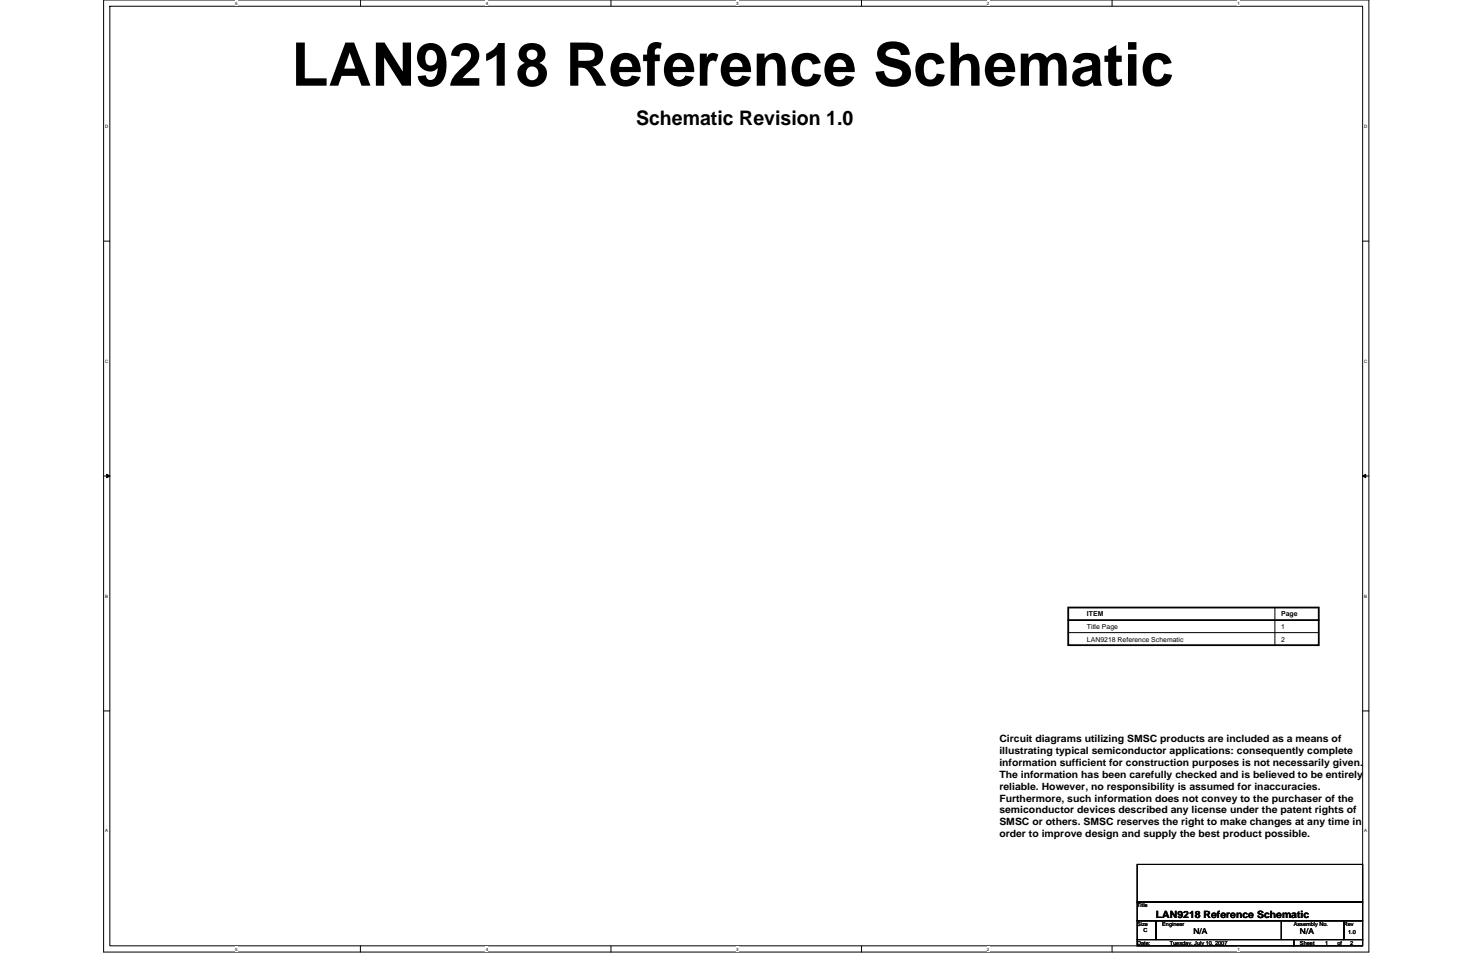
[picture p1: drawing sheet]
<svg xmlns="http://www.w3.org/2000/svg" width="432mm" height="279mm" viewBox="0 0 432 279" stroke-linecap="round" stroke-linejoin="round" font-family="sans-serif">
<defs><g id="words">
<text font-size="17.5" x="85.1" y="25">LAN9218 Reference Schematic</text>
<text font-size="5.8" x="185.7" y="36.4">Schematic Revision 1.0</text>
<g font-size="2.9">
<text x="291.8" y="216.7">Circuit diagrams utilizing SMSC products are included as a means of</text>
<text x="291.8" y="220.1">illustrating typical semiconductor applications: consequently complete</text>
<text x="291.8" y="223.6">information sufficient for construction purposes is not necessarily given.</text>
<text x="291.8" y="227.1">The information has been carefully checked and is believed to be entirely</text>
<text x="291.8" y="230.5">reliable. However, no responsibility is assumed for inaccuracies.</text>
<text x="291.8" y="234">Furthermore, such information does not convey to the purchaser of the</text>
<text x="291.8" y="237.5">semiconductor devices described any license under the patent rights of</text>
<text x="291.8" y="241">SMSC or others. SMSC reserves the right to make changes at any time in</text>
<text x="291.8" y="244.4">order to improve design and supply the best product possible.</text>
<text x="337.5" y="267.9">LAN9218 Reference Schematic</text>
</g>
<g font-size="2.4">
<text x="348.4" y="272.8">N/A</text>
<text x="379.5" y="272.8">N/A</text>
</g>
<g font-size="2">
<text x="317.4" y="179.8">ITEM</text>
<text x="374.1" y="179.8">Page</text>
<text x="317.4" y="183.7">Title Page</text>
<text x="374.1" y="183.7">1</text>
<text x="317.4" y="187.4">LAN9218 Reference Schematic</text>
<text x="374.1" y="187.4">2</text>
</g>
<g font-size="1.6">
<text x="332" y="264.8">Title</text>
<text x="332" y="270.3">Size</text>
<text x="332" y="275.8">Date:</text>
<text x="333.8" y="272.1">C</text>
<text x="339.3" y="270.3">Engineer</text>
<text x="341.5" y="275.8">Tuesday, July 10, 2007</text>
<text x="377.7" y="270.3">Assembly No.</text>
<text x="379.5" y="275.8">Sheet</text>
<text x="386.9" y="275.8">1</text>
<text x="390.5" y="275.8">of</text>
<text x="392.3" y="270.3">Rev</text>
<text x="393.6" y="272.7">1.0</text>
<text x="394.2" y="275.8">2</text>
</g>
<g font-size="1.3">
<text x="68.6" y="1.4">5</text>
<text x="141.8" y="1.4">4</text>
<text x="214.9" y="1.4">3</text>
<text x="288.1" y="1.4">2</text>
<text x="361.3" y="1.4">1</text>
<text x="30.7" y="37.3">D</text>
<text x="398.3" y="37.3">D</text>
<text x="30.7" y="105.9">C</text>
<text x="398.3" y="105.9">C</text>
<text x="30.7" y="174.5">B</text>
<text x="398.3" y="174.5">B</text>
<text x="30.7" y="243">A</text>
<text x="398.3" y="243">A</text>
<text x="68.6" y="277.5">5</text>
<text x="141.8" y="277.5">4</text>
<text x="214.9" y="277.5">3</text>
<text x="288.1" y="277.5">2</text>
<text x="361.3" y="277.5">1</text>
</g>
</g></defs>
<path d="M30.2 0h369.4v278h-369.4zM32.1 1.8h365.7v274.3h-365.7z" fill="none" stroke="#000" stroke-width=".29"/>
<g fill="#fff">
<path d="M68.6 .2h.8v1.5h-.8z"/>
<path d="M68.6 276.3h.8v1.5h-.8z"/>
</g>
<path d="M105.2 0v1.8M105.2 276.1v1.9" fill="none" stroke="#000" stroke-width=".29"/>
<g fill="#fff">
<path d="M141.8 .2h.7v1.5h-.7z"/>
<path d="M141.8 276.3h.7v1.5h-.7z"/>
</g>
<path d="M178.4 0v1.8M178.4 276.1v1.9" fill="none" stroke="#000" stroke-width=".29"/>
<g fill="#fff">
<path d="M214.9 .2h.8v1.5h-.8z"/>
<path d="M214.9 276.3h.8v1.5h-.8z"/>
</g>
<path d="M251.5 0v1.8M251.5 276.1v1.9" fill="none" stroke="#000" stroke-width=".29"/>
<g fill="#fff">
<path d="M288.1 .2h.7v1.5h-.7z"/>
<path d="M288.1 276.3h.7v1.5h-.7z"/>
</g>
<path d="M324.7 0v1.8M324.7 276.1v1.9" fill="none" stroke="#000" stroke-width=".29"/>
<g fill="#fff">
<path d="M361.3 .2h.7v1.5h-.7z"/>
<path d="M361.3 276.3h.7v1.5h-.7z"/>
<path d="M30.7 36.1h1v1.5h-1z"/>
<path d="M398.3 36.1h.9v1.5h-.9z"/>
<path d="M30.7 104.7h1v1.5h-1z"/>
<path d="M398.3 104.7h.9v1.5h-.9z"/>
</g>
<path d="M30.2 70.4h1.9M397.8 70.4h1.8" fill="none" stroke="#000" stroke-width=".29"/>
<g fill="#fff">
<path d="M30.7 173.3h.9v1.4h-.9z"/>
<path d="M398.3 173.3h.9v1.4h-.9z"/>
</g>
<path d="M30.2 139h1.9M397.8 139h1.8" fill="none" stroke="#000" stroke-width=".29"/>
<path d="M31.2 138.5l.9 .5-.9 .5zM397.8 139l.9-.5v1z" fill="#000" stroke="#000" stroke-width=".29"/>
<g fill="#fff">
<path d="M30.7 241.9h.9v1.4h-.9z"/>
<path d="M398.3 241.9h.9v1.4h-.9z"/>
</g>
<path d="M372.2 177.4v11M311.9 184.7h73.1M30.2 207.6h1.9M397.8 207.6h1.8M332 252.4h65.8v10.9h-65.8zM332 263.3h65.8v5.5h-65.8zM332 274.3h45.7v1.8h-45.7zM332 268.8h5.5v5.5h-5.5zM337.5 268.8h54.8v5.5h-54.8zM374.1 268.8v5.5M377.7 274.3h20.1v1.8h-20.1zM392.3 268.8h5.5v5.5h-5.5z" fill="none" stroke="#000" stroke-width=".29"/>
<path d="M311.9 177.4h73.1v11h-73.1zM311.9 181h73.1" fill="none" stroke="#000" stroke-width=".53"/>
<use href="#words"/>
</svg>
